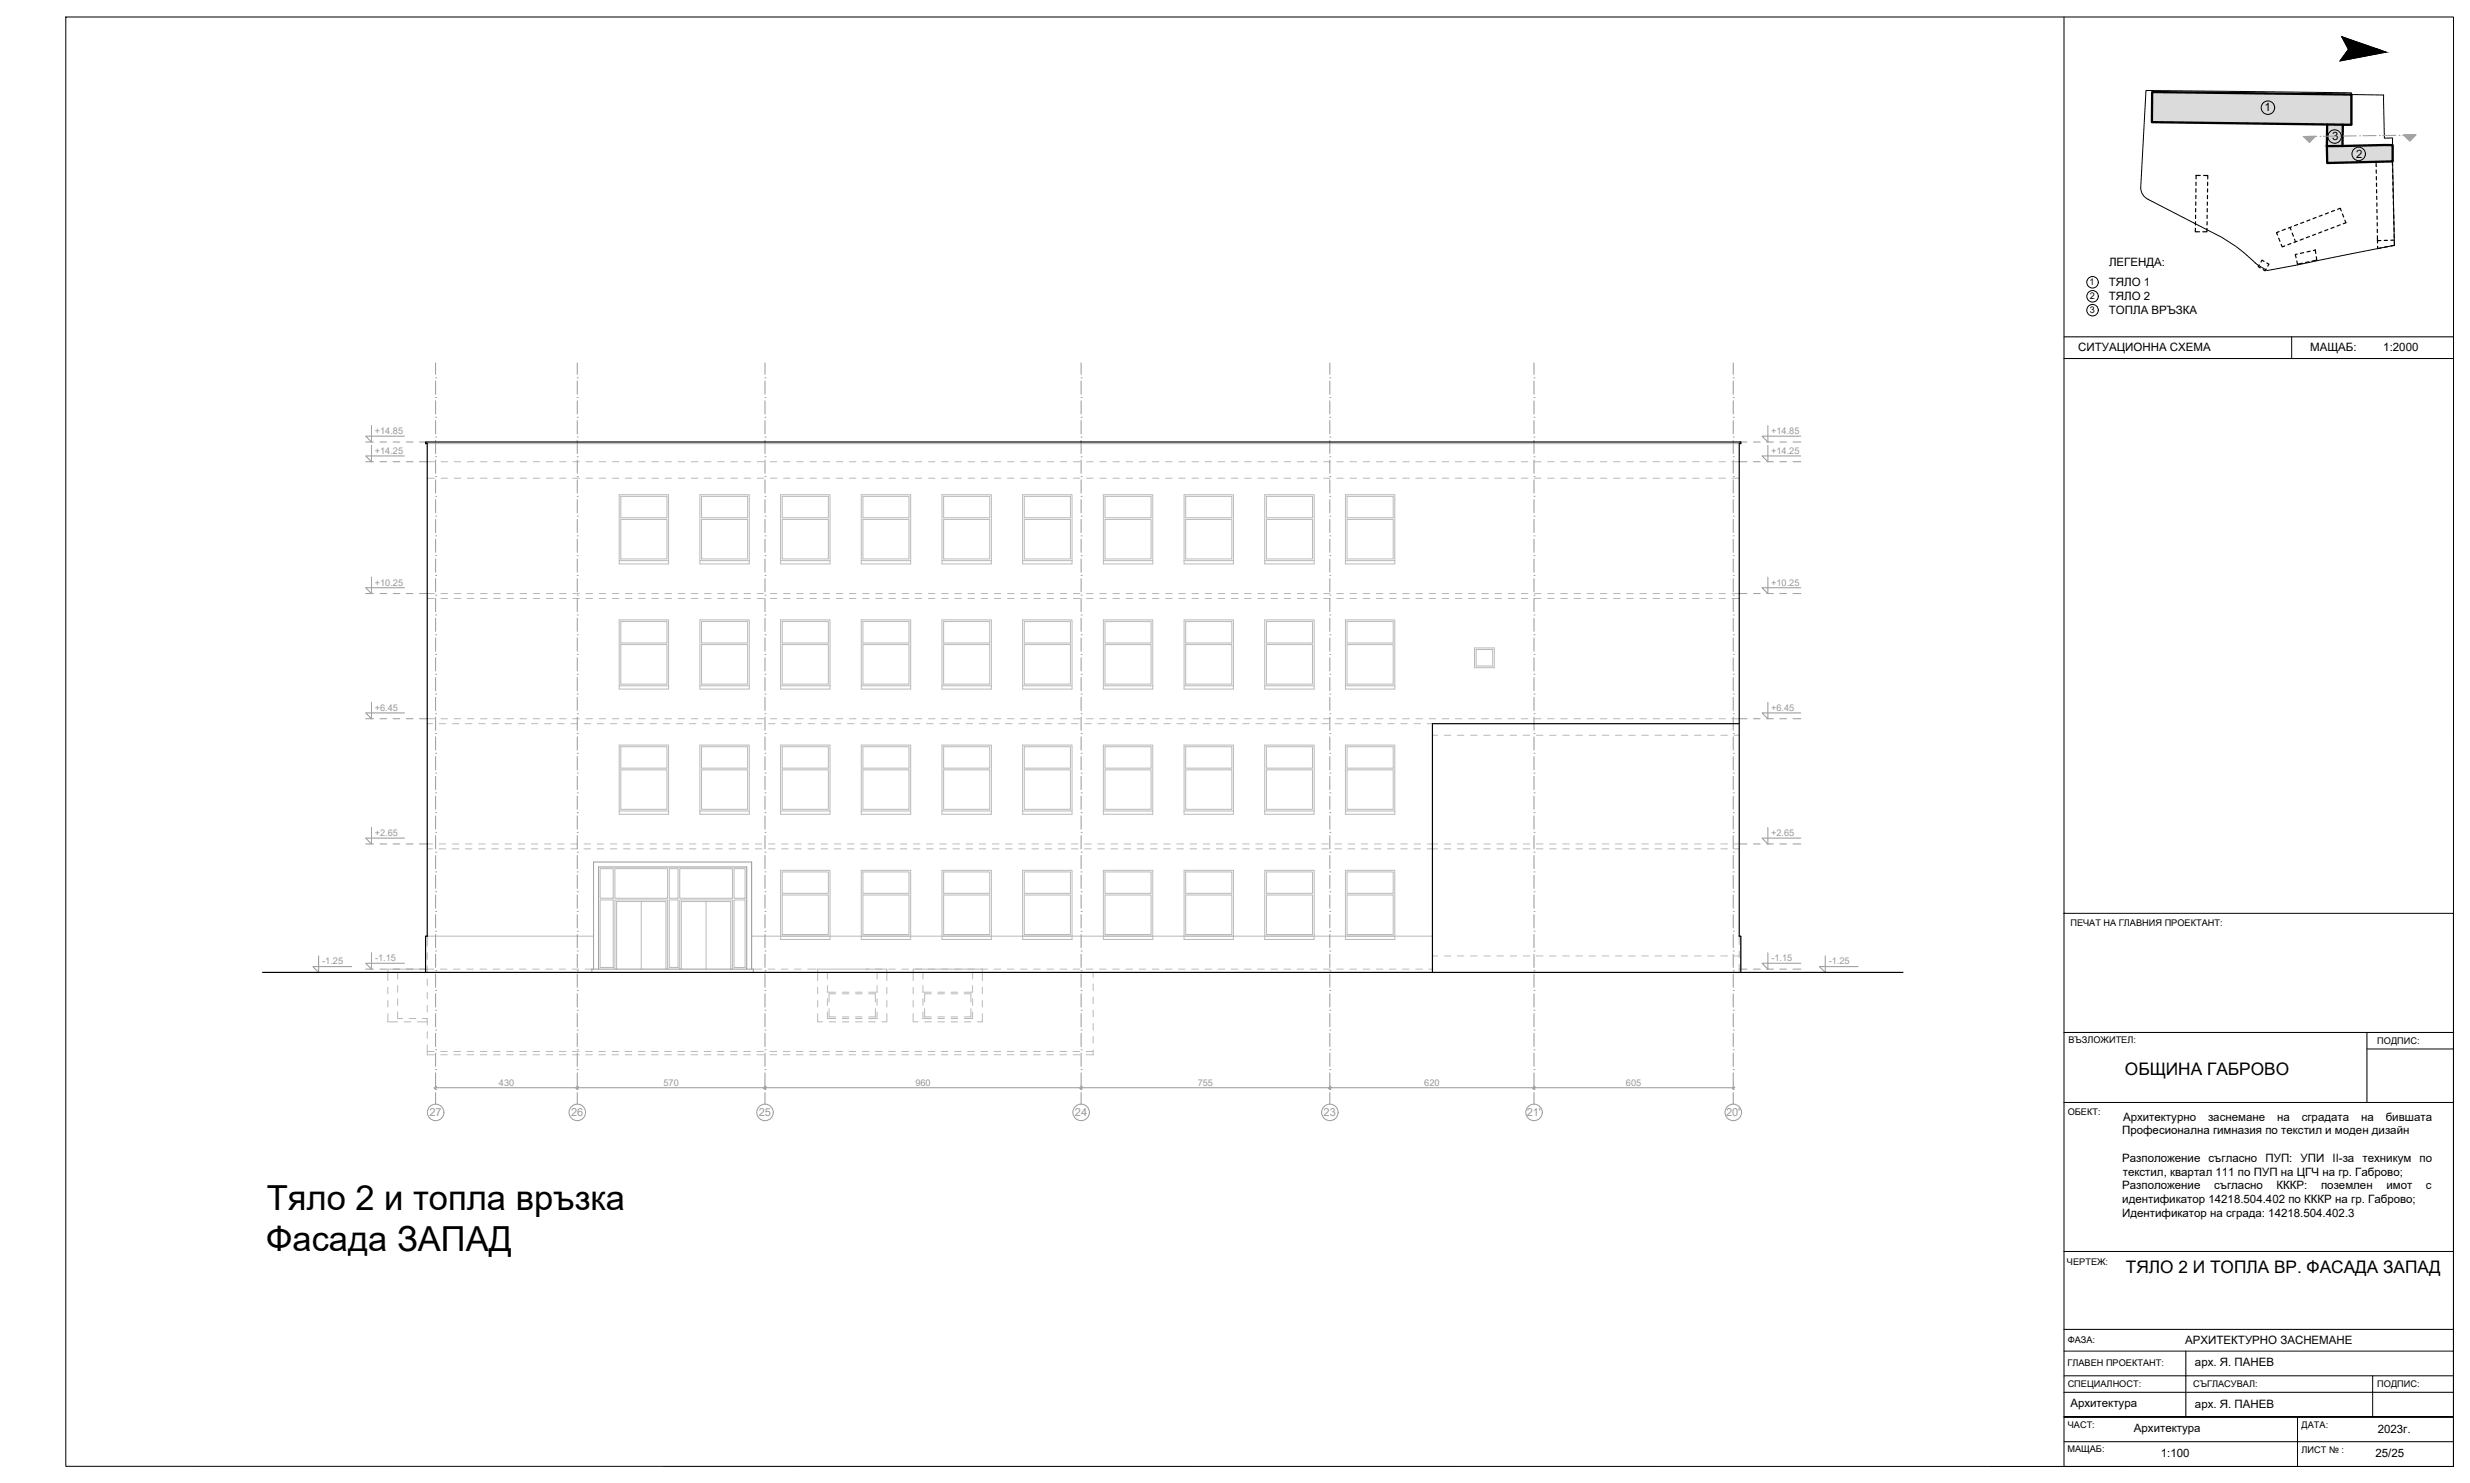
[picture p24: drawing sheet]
<svg xmlns="http://www.w3.org/2000/svg" width="750mm" height="450mm" viewBox="0 0 750 450" stroke-linecap="round" stroke-linejoin="round" font-family="sans-serif">
<defs><g id="words">
<g font-size="10.5">
<text x="81" y="367.2">Тяло 2 и топла връзка</text>
<text x="80.9" y="379.8">Фасада ЗАПАД</text>
</g>
<g font-size="5.2">
<text x="645.2" y="326.2">ОБЩИНА ГАБРОВО</text>
<text x="645.5" y="386.5">ТЯЛО 2 И ТОПЛА ВР. ФАСАДА ЗАПАД</text>
</g>
<g font-size="3.5">
<text x="687.6" y="33.8">1</text>
<text x="708.1" y="42.6">3</text>
<text x="715.5" y="47.9">2</text>
<text x="640.4" y="80.6">ЛЕГЕНДА:</text>
<text x="640.4" y="86.9">ТЯЛО 1</text>
<text x="640.4" y="91.1">ТЯЛО 2</text>
<text x="640.4" y="95.3">ТОПЛА ВРЪЗКА</text>
<text x="631" y="106.6">СИТУАЦИОННА СХЕМА</text>
<text x="701.5" y="106.6">МАЩАБ:</text>
<text x="723.7" y="106.6">1:2000</text>
<text x="644.7" y="340.1">Архитектурно</text>
<text x="670.5" y="340.1">заснемане</text>
<text x="691.4" y="340.1">на</text>
<text x="698.9" y="340.1">сградата</text>
<text x="716.9" y="340.1">на</text>
<text x="724.4" y="340.1">бившата</text>
<text x="644.4" y="344.3">Професионална гимназия по текстил и моден дизайн</text>
<text x="644.4" y="352.6">Разположение</text>
<text x="670.6" y="352.6">съгласно</text>
<text x="687.9" y="352.6">ПУП: УПИ</text>
<text x="708.3" y="352.6">II-за</text>
<text x="717.4" y="352.6">техникум</text>
<text x="734.7" y="352.6">по</text>
<text x="644.6" y="356.9">текстил, квартал 111 по ПУП на ЦГЧ на гр. Габрово;</text>
<text x="644.4" y="361">Разположение</text>
<text x="644.4" y="365.2">идентификатор 14218.504.402 по КККР на гр. Габрово;</text>
<text x="672.3" y="361">съгласно</text>
<text x="691.2" y="361">КККР:</text>
<text x="704.8" y="361">поземлен</text>
<text x="724.6" y="361">имот</text>
<text x="736.6" y="361">с</text>
<text x="644.4" y="369.4">Идентификатор на сграда: 14218.504.402.3</text>
<text x="663.6" y="407.9">АРХИТЕКТУРНО ЗАСНЕМАНЕ</text>
<text x="666.5" y="414.8">арх. Я. ПАНЕВ</text>
<text x="628.7" y="427.1">Архитектура</text>
<text x="666.5" y="427.3">арх. Я. ПАНЕВ</text>
<text x="648" y="434.8">Архитектура</text>
<text x="722" y="434.8">2023г.</text>
<text x="656.2" y="442.3">1:100</text>
<text x="721.3" y="442.3">25/25</text>
</g>
<g font-size="3.4" fill="#989898">
<text x="130.4" y="338.8">27</text>
<text x="173.4" y="338.8">26</text>
<text x="230.4" y="338.8">25</text>
<text x="326.4" y="338.8">24</text>
<text x="401.9" y="338.8">23</text>
<text x="463.6" y="338.8">21'</text>
<text x="524.1" y="338.8">20'</text>
</g>
<g font-size="2.8">
<text x="634.5" y="86.6">1</text>
<text x="634.6" y="95.1">3</text>
<text x="634.6" y="90.8">2</text>
<text x="628.7" y="281.1">ПЕЧАТ НА ГЛАВНИЯ ПРОЕКТАНТ:</text>
<text x="628.1" y="316.7">ВЪЗЛОЖИТЕЛ:</text>
<text x="721.8" y="316.9">ПОДПИС:</text>
<text x="627.8" y="338.4">ОБЕКТ:</text>
<text x="627.6" y="384">ЧЕРТЕЖ:</text>
<text x="627.9" y="407.7">ФАЗА:</text>
<text x="627.8" y="414.7">ГЛАВЕН ПРОЕКТАНТ:</text>
<text x="627.8" y="420.9">СПЕЦИАЛНОСТ:</text>
<text x="665.9" y="420.9">СЪГЛАСУВАЛ:</text>
<text x="721.8" y="421.1">ПОДПИС:</text>
<text x="627.9" y="433.4">ЧАСТ:</text>
<text x="698.9" y="433.4">ДАТА:</text>
<text x="627.8" y="440.8">МАЩАБ:</text>
<text x="698.9" y="440.9">ЛИСТ № :</text>
</g>
<g font-size="2.8" fill="#989898">
<text x="113.8" y="131.7">+14.85</text>
<text x="537.8" y="131.7">+14.85</text>
<text x="113.8" y="137.7">+14.25</text>
<text x="537.8" y="137.7">+14.25</text>
<text x="113.8" y="177.7">+10.25</text>
<text x="537.8" y="177.7">+10.25</text>
<text x="113.8" y="215.7">+6.45</text>
<text x="537.8" y="215.7">+6.45</text>
<text x="113.8" y="253.7">+2.65</text>
<text x="537.8" y="253.7">+2.65</text>
<text x="97.8" y="292.7">-1.25</text>
<text x="113.9" y="291.7">-1.15</text>
<text x="537.9" y="291.7">-1.15</text>
<text x="555.3" y="292.7">-1.25</text>
<text x="151.5" y="329.6">430</text>
<text x="201.5" y="329.6">570</text>
<text x="278" y="329.6">960</text>
<text x="363.7" y="329.6">755</text>
<text x="432.5" y="329.6">620</text>
<text x="493.7" y="329.6">605</text>
</g>
</g></defs>
<g fill="none" stroke="#bababa" stroke-width=".3">
<path d="M129.7 140.2h2.2M129.7 145.2h2.2M133.9 140.2h2M133.9 145.2h2M137.9 140.2h2M137.9 145.2h2M141.9 140.2h2M141.9 145.2h2M145.9 140.2h2M145.9 145.2h2M149.9 140.2h2M149.9 145.2h2"/>
<path d="M153.9 140.2h2M153.9 145.2h2M157.9 140.2h2M157.9 145.2h2M161.9 140.2h2M161.9 145.2h2M165.9 140.2h2M165.9 145.2h2M169.9 140.2h2M169.9 145.2h2M173.9 140.2h2M173.9 145.2h2"/>
<path d="M177.9 140.2h2M177.9 145.2h2M181.9 140.2h2M181.9 145.2h2M185.9 140.2h2M185.9 145.2h2M189.9 140.2h2M189.9 145.2h2M193.9 140.2h2M193.9 145.2h2M197.9 140.2h2M197.9 145.2h2"/>
<path d="M201.9 140.2h2M201.9 145.2h2M205.9 140.2h2M205.9 145.2h2M209.9 140.2h2M209.9 145.2h2M213.9 140.2h2M213.9 145.2h2M217.9 140.2h2M217.9 145.2h2M221.9 140.2h2M221.9 145.2h2"/>
<path d="M225.9 140.2h2M225.9 145.2h2M229.9 140.2h2M229.9 145.2h2M233.9 140.2h2M233.9 145.2h2M237.9 140.2h2M237.9 145.2h2M241.9 140.2h2M241.9 145.2h2M245.9 140.2h2M245.9 145.2h2"/>
<path d="M249.9 140.2h2M249.9 145.2h2M253.9 140.2h2M253.9 145.2h2M257.9 140.2h2M257.9 145.2h2M261.9 140.2h2M261.9 145.2h2M265.9 140.2h2M265.9 145.2h2M269.9 140.2h2M269.9 145.2h2"/>
<path d="M273.9 140.2h2M273.9 145.2h2M277.9 140.2h2M277.9 145.2h2M281.9 140.2h2M281.9 145.2h2M285.9 140.2h2M285.9 145.2h2M289.9 140.2h2M289.9 145.2h2M293.9 140.2h2M293.9 145.2h2"/>
<path d="M297.9 140.2h2M297.9 145.2h2M301.9 140.2h2M301.9 145.2h2M305.9 140.2h2M305.9 145.2h2M309.9 140.2h2M309.9 145.2h2M313.9 140.2h2M313.9 145.2h2M317.9 140.2h2M317.9 145.2h2"/>
<path d="M321.9 140.2h2M321.9 145.2h2M325.9 140.2h2M325.9 145.2h2M329.9 140.2h2M329.9 145.2h2M333.9 140.2h2M333.9 145.2h2M337.9 140.2h2M337.9 145.2h2M341.9 140.2h2M341.9 145.2h2"/>
<path d="M345.9 140.2h2M345.9 145.2h2M349.9 140.2h2M349.9 145.2h2M353.9 140.2h2M353.9 145.2h2M357.9 140.2h2M357.9 145.2h2M361.9 140.2h2M361.9 145.2h2M365.9 140.2h2M365.9 145.2h2"/>
<path d="M369.9 140.2h2M369.9 145.2h2M373.9 140.2h2M373.9 145.2h2M377.9 140.2h2M377.9 145.2h2M381.9 140.2h2M381.9 145.2h2M385.9 140.2h2M385.9 145.2h2M389.9 140.2h2M389.9 145.2h2"/>
<path d="M393.9 140.2h2M393.9 145.2h2M397.9 140.2h2M397.9 145.2h2M401.9 140.2h2M401.9 145.2h2M405.9 140.2h2M405.9 145.2h2M409.9 140.2h2M409.9 145.2h2M413.9 140.2h2M413.9 145.2h2"/>
<path d="M417.9 140.2h2M417.9 145.2h2M421.9 140.2h2M421.9 145.2h2M425.9 140.2h2M425.9 145.2h2M429.9 140.2h2M429.9 145.2h2M433.9 140.2h2M433.9 145.2h2M437.9 140.2h2M437.9 145.2h2"/>
<path d="M441.9 140.2h2M441.9 145.2h2M445.9 140.2h2M445.9 145.2h2M449.9 140.2h2M449.9 145.2h2M453.9 140.2h2M453.9 145.2h2M457.9 140.2h2M457.9 145.2h2M461.9 140.2h2M461.9 145.2h2"/>
<path d="M465.9 140.2h2M465.9 145.2h2M469.9 140.2h2M469.9 145.2h2M473.9 140.2h2M473.9 145.2h2M477.9 140.2h2M477.9 145.2h2M481.9 140.2h2M481.9 145.2h2M485.9 140.2h2M485.9 145.2h2"/>
<path d="M489.9 140.2h2M489.9 145.2h2M493.9 140.2h2M493.9 145.2h2M497.9 140.2h2M497.9 145.2h2M501.9 140.2h2M501.9 145.2h2M505.9 140.2h2M505.9 145.2h2M509.9 140.2h2M509.9 145.2h2"/>
<path d="M513.9 140.2h2M513.9 145.2h2M517.9 140.2h2M517.9 145.2h2M521.9 140.2h2M521.9 145.2h2M525.9 140.2h2.2M525.9 145.2h2.2M129.7 180.2h2.2M129.7 181.7h2.2M133.9 180.2h2M133.9 181.7h2"/>
<path d="M137.9 180.2h2M137.9 181.7h2M141.9 180.2h2M141.9 181.7h2M145.9 180.2h2M145.9 181.7h2M149.9 180.2h2M149.9 181.7h2M153.9 180.2h2M153.9 181.7h2M157.9 180.2h2M157.9 181.7h2"/>
<path d="M161.9 180.2h2M161.9 181.7h2M165.9 180.2h2M165.9 181.7h2M169.9 180.2h2M169.9 181.7h2M173.9 180.2h2M173.9 181.7h2M177.9 180.2h2M177.9 181.7h2M181.9 180.2h2M181.9 181.7h2"/>
<path d="M185.9 180.2h2M185.9 181.7h2M189.9 180.2h2M189.9 181.7h2M193.9 180.2h2M193.9 181.7h2M197.9 180.2h2M197.9 181.7h2M201.9 180.2h2M201.9 181.7h2M205.9 180.2h2M205.9 181.7h2"/>
<path d="M209.9 180.2h2M209.9 181.7h2M213.9 180.2h2M213.9 181.7h2M217.9 180.2h2M217.9 181.7h2M221.9 180.2h2M221.9 181.7h2M225.9 180.2h2M225.9 181.7h2M229.9 180.2h2M229.9 181.7h2"/>
<path d="M233.9 180.2h2M233.9 181.7h2M237.9 180.2h2M237.9 181.7h2M241.9 180.2h2M241.9 181.7h2M245.9 180.2h2M245.9 181.7h2M249.9 180.2h2M249.9 181.7h2M253.9 180.2h2M253.9 181.7h2"/>
<path d="M257.9 180.2h2M257.9 181.7h2M261.9 180.2h2M261.9 181.7h2M265.9 180.2h2M265.9 181.7h2M269.9 180.2h2M269.9 181.7h2M273.9 180.2h2M273.9 181.7h2M277.9 180.2h2M277.9 181.7h2"/>
<path d="M281.9 180.2h2M281.9 181.7h2M285.9 180.2h2M285.9 181.7h2M289.9 180.2h2M289.9 181.7h2M293.9 180.2h2M293.9 181.7h2M297.9 180.2h2M297.9 181.7h2M301.9 180.2h2M301.9 181.7h2"/>
<path d="M305.9 180.2h2M305.9 181.7h2M309.9 180.2h2M309.9 181.7h2M313.9 180.2h2M313.9 181.7h2M317.9 180.2h2M317.9 181.7h2M321.9 180.2h2M321.9 181.7h2M325.9 180.2h2M325.9 181.7h2"/>
<path d="M329.9 180.2h2M329.9 181.7h2M333.9 180.2h2M333.9 181.7h2M337.9 180.2h2M337.9 181.7h2M341.9 180.2h2M341.9 181.7h2M345.9 180.2h2M345.9 181.7h2M349.9 180.2h2M349.9 181.7h2"/>
<path d="M353.9 180.2h2M353.9 181.7h2M357.9 180.2h2M357.9 181.7h2M361.9 180.2h2M361.9 181.7h2M365.9 180.2h2M365.9 181.7h2M369.9 180.2h2M369.9 181.7h2M373.9 180.2h2M373.9 181.7h2"/>
<path d="M377.9 180.2h2M377.9 181.7h2M381.9 180.2h2M381.9 181.7h2M385.9 180.2h2M385.9 181.7h2M389.9 180.2h2M389.9 181.7h2M393.9 180.2h2M393.9 181.7h2M397.9 180.2h2M397.9 181.7h2"/>
<path d="M401.9 180.2h2M401.9 181.7h2M405.9 180.2h2M405.9 181.7h2M409.9 180.2h2M409.9 181.7h2M413.9 180.2h2M413.9 181.7h2M417.9 180.2h2M417.9 181.7h2M421.9 180.2h2M421.9 181.7h2"/>
<path d="M425.9 180.2h2M425.9 181.7h2M429.9 180.2h2M429.9 181.7h2M433.9 180.2h2M433.9 181.7h2M437.9 180.2h2M437.9 181.7h2M441.9 180.2h2M441.9 181.7h2M445.9 180.2h2M445.9 181.7h2"/>
<path d="M449.9 180.2h2M449.9 181.7h2M453.9 180.2h2M453.9 181.7h2M457.9 180.2h2M457.9 181.7h2M461.9 180.2h2M461.9 181.7h2M465.9 180.2h2M465.9 181.7h2M469.9 180.2h2M469.9 181.7h2"/>
<path d="M473.9 180.2h2M473.9 181.7h2M477.9 180.2h2M477.9 181.7h2M481.9 180.2h2M481.9 181.7h2M485.9 180.2h2M485.9 181.7h2M489.9 180.2h2M489.9 181.7h2M493.9 180.2h2M493.9 181.7h2"/>
<path d="M497.9 180.2h2M497.9 181.7h2M501.9 180.2h2M501.9 181.7h2M505.9 180.2h2M505.9 181.7h2M509.9 180.2h2M509.9 181.7h2M513.9 180.2h2M513.9 181.7h2M517.9 180.2h2M517.9 181.7h2"/>
<path d="M521.9 180.2h2M521.9 181.7h2M525.9 180.2h2.2M525.9 181.7h2.2M129.7 218.2h2.2M129.7 219.7h1.6M133.3 219.7h2M133.9 218.2h2M137.3 219.7h2M137.9 218.2h2M141.3 219.7h2M141.9 218.2h2"/>
<path d="M145.3 219.7h2M145.9 218.2h2M149.3 219.7h2M149.9 218.2h2M153.3 219.7h2M153.9 218.2h2M157.3 219.7h2M157.9 218.2h2M161.3 219.7h2M161.9 218.2h2M165.3 219.7h2M165.9 218.2h2"/>
<path d="M169.3 219.7h2M169.9 218.2h2M173.3 219.7h2M173.9 218.2h2M177.3 219.7h2M177.9 218.2h2M181.3 219.7h2M181.9 218.2h2M185.3 219.7h2M185.9 218.2h2M189.3 219.7h2M189.9 218.2h2"/>
<path d="M193.3 219.7h2M193.9 218.2h2M197.3 219.7h2M197.9 218.2h2M201.3 219.7h2M201.9 218.2h2M205.3 219.7h2M205.9 218.2h2M209.3 219.7h2M209.9 218.2h2M213.3 219.7h2M213.9 218.2h2"/>
<path d="M217.3 219.7h2M217.9 218.2h2M221.3 219.7h2M221.9 218.2h2M225.3 219.7h2M225.9 218.2h2M229.3 219.7h2M229.9 218.2h2M233.3 219.7h2M233.9 218.2h2M237.3 219.7h2M237.9 218.2h2"/>
<path d="M241.3 219.7h2M241.9 218.2h2M245.3 219.7h2M245.9 218.2h2M249.3 219.7h2M249.9 218.2h2M253.3 219.7h2M253.9 218.2h2M257.3 219.7h2M257.9 218.2h2M261.3 219.7h2M261.9 218.2h2"/>
<path d="M265.3 219.7h2M265.9 218.2h2M269.3 219.7h2M269.9 218.2h2M273.3 219.7h2M273.9 218.2h2M277.3 219.7h2M277.9 218.2h2M281.3 219.7h2M281.9 218.2h2M285.3 219.7h2M285.9 218.2h2"/>
<path d="M289.3 219.7h2M289.9 218.2h2M293.3 219.7h2M293.9 218.2h2M297.3 219.7h2M297.9 218.2h2M301.3 219.7h2M301.9 218.2h2M305.3 219.7h2M305.9 218.2h2M309.3 219.7h2M309.9 218.2h2"/>
<path d="M313.3 219.7h2M313.9 218.2h2M317.3 219.7h2M317.9 218.2h2M321.3 219.7h2M321.9 218.2h2M325.3 219.7h2M325.9 218.2h2M329.3 219.7h2M329.9 218.2h2M333.3 219.7h2M333.9 218.2h2"/>
<path d="M337.3 219.7h2M337.9 218.2h2M341.3 219.7h2M341.9 218.2h2M345.3 219.7h2M345.9 218.2h2M349.3 219.7h2M349.9 218.2h2M353.3 219.7h2M353.9 218.2h2M357.3 219.7h2M357.9 218.2h2"/>
<path d="M361.3 219.7h2M361.9 218.2h2M365.3 219.7h2M365.9 218.2h2M369.3 219.7h2M369.9 218.2h2M373.3 219.7h2M373.9 218.2h2M377.3 219.7h2M377.9 218.2h2M381.3 219.7h2M381.9 218.2h2"/>
<path d="M385.3 219.7h2M385.9 218.2h2M389.3 219.7h2.1M389.9 218.2h2M393.3 219.7h2.1M393.9 218.2h2M397.3 219.7h2.1M397.9 218.2h2M401.3 219.7h2.1M401.9 218.2h2M405.3 219.7h2.1M405.9 218.2h2"/>
<path d="M409.3 219.7h2.1M409.9 218.2h2M413.3 219.7h2.1M413.9 218.2h2M417.3 219.7h2.1M417.9 218.2h2M421.3 219.7h2.1M421.9 218.2h2M425.3 219.7h2M425.9 218.2h2M429.3 219.7h2M429.9 218.2h2"/>
<path d="M433.3 219.7h1.7M433.9 218.2h2M437.9 218.2h2M441.9 218.2h2M445.9 218.2h2M449.9 218.2h2M453.9 218.2h2M457.9 218.2h2M461.9 218.2h2M465.9 218.2h2M469.9 218.2h2M473.9 218.2h2"/>
<path d="M477.9 218.2h2M481.9 218.2h2M485.9 218.2h2M489.9 218.2h2M493.9 218.2h2M497.9 218.2h2M501.9 218.2h2M505.9 218.2h2M509.9 218.2h2M513.9 218.2h2M517.9 218.2h2M521.9 218.2h2"/>
<path d="M525.9 218.2h2.2M435 223.2h1.5M438.5 223.2h2M442.5 223.2h2M446.5 223.2h2M450.5 223.2h2M454.5 223.2h2M458.5 223.2h2M462.5 223.2h2M466.5 223.2h2M470.5 223.2h2M474.5 223.2h2"/>
<path d="M478.5 223.2h2M482.5 223.2h2M486.5 223.2h2M490.5 223.2h2M494.5 223.2h2M498.5 223.2h2M502.5 223.2h2M506.5 223.2h2M510.5 223.2h2M514.5 223.2h2M518.5 223.2h2M522.5 223.2h2"/>
<path d="M526.5 223.2h1.6M129.7 256.2h1.6M129.7 257.7h1.6M133.3 256.2h2M133.3 257.7h2M137.3 256.2h2M137.3 257.7h2M141.3 256.2h2M141.3 257.7h2M145.3 256.2h2M145.3 257.7h2M149.3 256.2h2"/>
<path d="M149.3 257.7h2M153.3 256.2h2M153.3 257.7h2M157.3 256.2h2M157.3 257.7h2M161.3 256.2h2M161.3 257.7h2M165.3 256.2h2M165.3 257.7h2M169.3 256.2h2M169.3 257.7h2M173.3 256.2h2"/>
<path d="M173.3 257.7h2M177.3 256.2h2M177.3 257.7h2M181.3 256.2h2M181.3 257.7h2M185.3 256.2h2M185.3 257.7h2M189.3 256.2h2M189.3 257.7h2M193.3 256.2h2M193.3 257.7h2M197.3 256.2h2"/>
<path d="M197.3 257.7h2M201.3 256.2h2M201.3 257.7h2M205.3 256.2h2M205.3 257.7h2M209.3 256.2h2M209.3 257.7h2M213.3 256.2h2M213.3 257.7h2M217.3 256.2h2M217.3 257.7h2M221.3 256.2h2"/>
<path d="M221.3 257.7h2M225.3 256.2h2M225.3 257.7h2M229.3 256.2h2M229.3 257.7h2M233.3 256.2h2M233.3 257.7h2M237.3 256.2h2M237.3 257.7h2M241.3 256.2h2M241.3 257.7h2M245.3 256.2h2"/>
<path d="M245.3 257.7h2M249.3 256.2h2M249.3 257.7h2M253.3 256.2h2M253.3 257.7h2M257.3 256.2h2M257.3 257.7h2M261.3 256.2h2M261.3 257.7h2M265.3 256.2h2M265.3 257.7h2M269.3 256.2h2"/>
<path d="M269.3 257.7h2M273.3 256.2h2M273.3 257.7h2M277.3 256.2h2M277.3 257.7h2M281.3 256.2h2M281.3 257.7h2M285.3 256.2h2M285.3 257.7h2M289.3 256.2h2M289.3 257.7h2M293.3 256.2h2"/>
<path d="M293.3 257.7h2M297.3 256.2h2M297.3 257.7h2M301.3 256.2h2M301.3 257.7h2M305.3 256.2h2M305.3 257.7h2M309.3 256.2h2M309.3 257.7h2M313.3 256.2h2M313.3 257.7h2M317.3 256.2h2"/>
<path d="M317.3 257.7h2M321.3 256.2h2M321.3 257.7h2M325.3 256.2h2M325.3 257.7h2M329.3 256.2h2M329.3 257.7h2M333.3 256.2h2M333.3 257.7h2M337.3 256.2h2M337.3 257.7h2M341.3 256.2h2"/>
<path d="M341.3 257.7h2M345.3 256.2h2M345.3 257.7h2M349.3 256.2h2M349.3 257.7h2M353.3 256.2h2M353.3 257.7h2M357.3 256.2h2M357.3 257.7h2M361.3 256.2h2M361.3 257.7h2M365.3 256.2h2"/>
<path d="M365.3 257.7h2M369.3 256.2h2M369.3 257.7h2M373.3 256.2h2M373.3 257.7h2M377.3 256.2h2M377.3 257.7h2M381.3 256.2h2M381.3 257.7h2M385.3 256.2h2M385.3 257.7h2M389.3 256.2h2.1"/>
<path d="M389.3 257.7h2.1M393.3 256.2h2.1M393.3 257.7h2.1M397.3 256.2h2.1M397.3 257.7h2.1M401.3 256.2h2.1M401.3 257.7h2.1M405.3 256.2h2.1M405.3 257.7h2.1M409.3 256.2h2.1M409.3 257.7h2.1M413.3 256.2h2.1"/>
<path d="M413.3 257.7h2.1M417.3 256.2h2.1M417.3 257.7h2.1M421.3 256.2h2.1M421.3 257.7h2.1M425.3 256.2h2M425.3 257.7h2M429.3 256.2h2M429.3 257.7h2M433.3 256.2h3.2M433.3 257.7h3.2M438.5 256.2h2"/>
<path d="M438.5 257.7h2M442.5 256.2h2M442.5 257.7h2M446.5 256.2h2M446.5 257.7h2M450.5 256.2h2M450.5 257.7h2M454.5 256.2h2M454.5 257.7h2M458.5 256.2h2M458.5 257.7h2M462.5 256.2h2"/>
<path d="M462.5 257.7h2M466.5 256.2h2M466.5 257.7h2M470.5 256.2h2M470.5 257.7h2M474.5 256.2h2M474.5 257.7h2M478.5 256.2h2M478.5 257.7h2M482.5 256.2h2M482.5 257.7h2M486.5 256.2h2"/>
<path d="M486.5 257.7h2M490.5 256.2h2M490.5 257.7h2M494.5 256.2h2M494.5 257.7h2M498.5 256.2h2M498.5 257.7h2M502.5 256.2h2M502.5 257.7h2M506.5 256.2h2M506.5 257.7h2M510.5 256.2h2"/>
<path d="M510.5 257.7h2M514.5 256.2h2M514.5 257.7h2M518.5 256.2h2M518.5 257.7h2M522.5 256.2h2M522.5 257.7h2M526.5 256.2h1.6M526.5 257.7h1.6M117.8 295.2v2.5M117.8 299.7v2M120.7 295.2v2"/>
<path d="M120.7 299.2v2M129.7 294.2h2M129.7 284.2v3M129.7 289.2v2M129.7 293.2v2M129.7 297.2v2M133.7 294.2h2M137.7 294.2h2M141.7 294.2h2M145.7 294.2h2M149.7 294.2h2M153.7 294.2h2"/>
<path d="M157.7 294.2h2M161.7 294.2h2M165.7 294.2h2M169.7 294.2h2M173.7 294.2h2M177.7 294.2h2M228.7 294.2h2.6M233.3 294.2h2M237.3 294.2h2M241.3 294.2h2M245.3 294.2h2.5M248.3 295.2v2.5"/>
<path d="M248.3 299.7v2M251.2 299.2v2h2.6M251.2 295.2v2M262.8 294.2h1.1M265.9 294.2h2M266.3 299.2v2h-2.5M266.3 295.2v2M269.3 295.2v2.5M269.3 299.7v2M269.9 294.2h2M273.9 294.2h2M277.3 295.2v2.5"/>
<path d="M277.3 299.7v2M277.9 294.2h2M280.2 299.2v2h2.6M280.2 295.2v2M281.9 294.2h2M285.9 294.2h2M289.9 294.2h2M293.9 294.2h2M295.3 299.2v2h-2.5M295.3 295.2v2M297.9 294.2h2M298.3 295.2v2.5"/>
<path d="M298.3 299.7v2M301.9 294.2h2M305.9 294.2h2M309.9 294.2h2M313.9 294.2h2M317.9 294.2h2M321.9 294.2h2M325.9 294.2h2M329.9 294.2h2M331.9 295.2v1.5M331.9 298.7v2M333.9 294.2h2"/>
<path d="M337.9 294.2h2M341.9 294.2h2M345.9 294.2h2M349.9 294.2h2M353.9 294.2h2M357.9 294.2h2M361.9 294.2h2M365.9 294.2h2M369.9 294.2h2M373.9 294.2h2M377.9 294.2h2M381.9 294.2h2"/>
<path d="M385.9 294.2h2M389.9 294.2h2M393.9 294.2h2M397.9 294.2h2M401.9 294.2h2M405.9 294.2h2M409.9 294.2h2M413.9 294.2h2M417.9 294.2h2M421.9 294.2h2M425.9 294.2h2M429.9 294.2h2"/>
<path d="M433.9 294.2h1.1M435 290.2h1.5M438.5 290.2h2M442.5 290.2h2M446.5 290.2h2M450.5 290.2h2M454.5 290.2h2M458.5 290.2h2M462.5 290.2h2M466.5 290.2h2M470.5 290.2h2M474.5 290.2h2"/>
<path d="M478.5 290.2h2M482.5 290.2h2M486.5 290.2h2M490.5 290.2h2M494.5 290.2h2M498.5 290.2h2M502.5 290.2h2M506.5 290.2h2M510.5 290.2h2M514.5 290.2h2M518.5 290.2h2M522.5 290.2h2"/>
<path d="M526.5 290.2h1.6M528.1 284.2v2.5M528.1 288.7v2M528.1 292.7v2.5M117.8 307.7v2.5h3M117.8 303.7v2M120.7 307.2v2h1.5M120.7 303.2v2M122.7 310.2h2.1M124.2 309.2h2M126.7 310.2h3M128.2 309.2h1.5v2"/>
<path d="M129.7 319.2h2.1M129.7 317.2v3h2.1M129.7 301.2v2M129.7 305.2v2M129.7 313.2v2M133.8 319.2h2M137.8 319.2h2M141.8 319.2h2M145.8 319.2h2M149.8 319.2h2M153.8 319.2h2M157.8 319.2h2"/>
<path d="M161.8 319.2h2M165.8 319.2h2M169.8 319.2h2M173.8 319.2h2M177.8 319.2h2M181.8 319.2h2M185.8 319.2h2M189.8 319.2h2M193.8 319.2h2M197.8 319.2h2M201.8 319.2h2M205.8 319.2h2"/>
<path d="M209.8 319.2h2M213.8 319.2h2M217.8 319.2h2M221.8 319.2h2M225.8 319.2h2M229.8 319.2h2M233.8 319.2h2M237.8 319.2h2M241.8 319.2h2M245.8 319.2h2M248.3 307.7v2.5h1.5M248.3 303.7v2"/>
<path d="M249.8 319.2h2M251.2 307.2v2h2.6M251.2 303.2v2M251.7 306.2v2.5h2.1M251.8 310.2h2M253.8 301.7h-2.1v2.5M253.8 319.2h2M255.8 309.2h2M255.8 310.2h2M255.8 308.7h2M255.8 301.2h2M255.8 301.7h2"/>
<path d="M257.8 319.2h2M259.8 309.2h2M259.8 310.2h2M259.8 308.7h2M259.8 301.2h2M259.8 301.7h2M261.8 319.2h2M263.8 310.2h2M263.8 301.7h2v2.5M265.8 306.2v2.5h-2M265.8 319.2h2M266.3 307.2v2h-2.5"/>
<path d="M266.3 303.2v2M269.3 307.7v2.5h-1.5M269.3 303.7v2M269.8 319.2h2M273.8 319.2h2M277.3 307.7v2.5h1.5M277.3 303.7v2M277.8 319.2h2M280.2 307.2v2h2.6M280.2 303.2v2M280.8 306.2v2.5h2M280.8 310.2h2"/>
<path d="M281.8 319.2h2M282.8 301.7h-2v2.5M284.8 309.2h2M284.8 310.2h2M284.8 308.7h2M284.8 301.2h2M284.8 301.7h2M285.8 319.2h2M288.8 309.2h2M288.8 310.2h2M288.8 308.7h2M288.8 301.2h2"/>
<path d="M288.8 301.7h2M289.8 319.2h2M292.8 310.2h2M292.8 301.7h2v2.5M293.8 319.2h2M294.8 306.2v2.5h-2M295.3 307.2v2h-2.5M295.3 303.2v2M297.8 319.2h2M298.3 307.7v2.5h-1.5M298.3 303.7v2M301.8 319.2h2"/>
<path d="M305.8 319.2h2M309.8 319.2h2M313.8 319.2h2M317.8 319.2h2M321.8 319.2h2M325.8 319.2h2.1M329.8 319.2h2.1M331.9 318.7v1.5h-2.1M331.9 302.7v2M331.9 306.7v2M331.9 310.7v2M331.9 314.7v2"/>
<path d="M133.8 320.2h2M137.8 320.2h2M141.8 320.2h2M145.8 320.2h2M149.8 320.2h2M153.8 320.2h2M157.8 320.2h2M161.8 320.2h2M165.8 320.2h2M169.8 320.2h2M173.8 320.2h2M177.8 320.2h2"/>
<path d="M181.8 320.2h2M185.8 320.2h2M189.8 320.2h2M193.8 320.2h2M197.8 320.2h2M201.8 320.2h2M205.8 320.2h2M209.8 320.2h2M213.8 320.2h2M217.8 320.2h2M221.8 320.2h2M225.8 320.2h2"/>
<path d="M229.8 320.2h2M233.8 320.2h2M237.8 320.2h2M241.8 320.2h2M245.8 320.2h2M249.8 320.2h2M253.8 320.2h2M257.8 320.2h2M261.8 320.2h2M265.8 320.2h2M269.8 320.2h2M273.8 320.2h2"/>
<path d="M277.8 320.2h2M281.8 320.2h2M285.8 320.2h2M289.8 320.2h2M293.8 320.2h2M297.8 320.2h2M301.8 320.2h2M305.8 320.2h2M309.8 320.2h2M313.8 320.2h2M317.8 320.2h2M321.8 320.2h2"/>
<path d="M325.8 320.2h2.1"/>
</g>
<g fill="none" stroke="#bababa" stroke-width=".3">
<path d="M129.7 134.7h398.4M188 150.2h15v21h-15zM188.5 150.7h14v6.5h-14zM188.5 157.7h14v12h-14zM212.5 150.2h15v21h-15zM213 150.7h14v6.5h-14zM213 157.7h14v12h-14zM237 150.2h15v21h-15zM237.5 150.7h14v6.5h-14zM237.5 157.7h14v12h-14zM261.5 150.2h15v21h-15zM262 150.7h14v6.5h-14z"/>
<path d="M262 157.7h14v12h-14zM286 150.2h15v21h-15zM286.5 150.7h14v6.5h-14zM286.5 157.7h14v12h-14zM310.5 150.2h15v21h-15zM311 150.7h14v6.5h-14zM311 157.7h14v12h-14zM335 150.2h15v21h-15zM335.5 150.7h14v6.5h-14zM335.5 157.7h14v12h-14zM359.5 150.2h15v21h-15zM360 150.7h14v6.5h-14z"/>
<path d="M360 157.7h14v12h-14zM384 150.2h15v21h-15zM384.5 150.7h14v6.5h-14zM384.5 157.7h14v12h-14zM408.5 150.2h15v21h-15zM409 150.7h14v6.5h-14zM409 157.7h14v12h-14zM188 170.2h15M212.5 170.2h15M237 170.2h15M261.5 170.2h15M286 170.2h15"/>
<path d="M310.5 170.2h15M335 170.2h15M359.5 170.2h15M384 170.2h15M408.5 170.2h15M188 188.2h15v21h-15zM188.5 188.7h14v6.5h-14zM188.5 195.7h14v12h-14zM212.5 188.2h15v21h-15zM213 188.7h14v6.5h-14zM213 195.7h14v12h-14zM237 188.2h15v21h-15z"/>
<path d="M237.5 188.7h14v6.5h-14zM237.5 195.7h14v12h-14zM261.5 188.2h15v21h-15zM262 188.7h14v6.5h-14zM262 195.7h14v12h-14zM286 188.2h15v21h-15zM286.5 188.7h14v6.5h-14zM286.5 195.7h14v12h-14zM310.5 188.2h15v21h-15zM311 188.7h14v6.5h-14zM311 195.7h14v12h-14zM335 188.2h15v21h-15z"/>
<path d="M335.5 188.7h14v6.5h-14zM335.5 195.7h14v12h-14zM359.5 188.2h15v21h-15zM360 188.7h14v6.5h-14zM360 195.7h14v12h-14zM384 188.2h15v21h-15zM384.5 188.7h14v6.5h-14zM384.5 195.7h14v12h-14zM408.5 188.2h15v21h-15zM409 188.7h14v6.5h-14zM409 195.7h14v12h-14zM447.7 196.7h6v6h-6z"/>
<path d="M448.2 197.2h5v5h-5zM188 208.2h15M212.5 208.2h15M237 208.2h15M261.5 208.2h15M286 208.2h15M310.5 208.2h15M335 208.2h15M359.5 208.2h15M384 208.2h15M408.5 208.2h15M188 226.2h15v21h-15z"/>
<path d="M188.5 226.7h14v6.5h-14zM188.5 233.7h14v12h-14zM212.5 226.2h15v21h-15zM213 226.7h14v6.5h-14zM213 233.7h14v12h-14zM237 226.2h15v21h-15zM237.5 226.7h14v6.5h-14zM237.5 233.7h14v12h-14zM261.5 226.2h15v21h-15zM262 226.7h14v6.5h-14zM262 233.7h14v12h-14zM286 226.2h15v21h-15z"/>
<path d="M286.5 226.7h14v6.5h-14zM286.5 233.7h14v12h-14zM310.5 226.2h15v21h-15zM311 226.7h14v6.5h-14zM311 233.7h14v12h-14zM335 226.2h15v21h-15zM335.5 226.7h14v6.5h-14zM335.5 233.7h14v12h-14zM359.5 226.2h15v21h-15zM360 226.7h14v6.5h-14zM360 233.7h14v12h-14zM384 226.2h15v21h-15z"/>
<path d="M384.5 226.7h14v6.5h-14zM384.5 233.7h14v12h-14zM408.5 226.2h15v21h-15zM409 226.7h14v6.5h-14zM409 233.7h14v12h-14zM188 246.2h15M212.5 246.2h15M237 246.2h15M261.5 246.2h15M286 246.2h15M310.5 246.2h15M335 246.2h15"/>
<path d="M359.5 246.2h15M384 246.2h15M408.5 246.2h15M182.2 273.2h4v20.5h-4zM182.2 263.7h4v9h-4zM186.7 263.7h16v9h-16zM194.7 273.7v20.5M203.2 273.2h2.7v20.5h-2.7zM203.2 263.7h2.7v9h-2.7zM206.4 263.7h16v9h-16zM214.4 273.7v20.5M222.9 273.2h3.3v20.5h-3.3z"/>
<path d="M222.9 263.7h3.3v9h-3.3zM237 264.2h15v21h-15zM237.5 264.7h14v6.5h-14zM237.5 271.7h14v12h-14zM261.5 264.2h15v21h-15zM262 264.7h14v6.5h-14zM262 271.7h14v12h-14zM286 264.2h15v21h-15zM286.5 264.7h14v6.5h-14zM286.5 271.7h14v12h-14zM310.5 264.2h15v21h-15zM311 264.7h14v6.5h-14z"/>
<path d="M311 271.7h14v12h-14zM335 264.2h15v21h-15zM335.5 264.7h14v6.5h-14zM335.5 271.7h14v12h-14zM359.5 264.2h15v21h-15zM360 264.7h14v6.5h-14zM360 271.7h14v12h-14zM384 264.2h15v21h-15zM384.5 264.7h14v6.5h-14zM384.5 271.7h14v12h-14zM408.5 264.2h15v21h-15zM409 264.7h14v6.5h-14z"/>
<path d="M409 271.7h14v12h-14zM129.2 294.2h-11.4v1M129.7 284.2h50.5M186.7 294.2v-21h16v21M187.2 294.2v-20.5h15v20.5M206.4 294.2v-21h16v21M206.9 294.2v-20.5h15v20.5M228.2 284.2h206.8M248.3 295.2v-1h21v1M277.3 295.2v-1h21v1"/>
</g>
<g fill="none" stroke="#989898" stroke-width=".3">
<path d="M111 134.2h2.4M112.8 135.2v5l-1.8-1.8h11.8M112.8 129.2v5l-1.8-1.8h11.8M115.4 134.2h2M119.4 134.2h2M123.4 134.2h2M127.4 134.2h2.3M528.1 134.2h2.4M532.4 134.2h2.1M536.4 134.2h2.1M536.8 135.2v5l-1.8-1.8h11.8M536.8 129.2v5l-1.8-1.8h11.8"/>
<path d="M540.4 134.2h2.1M544.4 134.2h2.4M111 140.2h2.4M115.4 140.2h2M119.4 140.2h2M123.4 140.2h2M127.4 140.2h2.3M528.1 140.2h2.4M532.4 140.2h2.1M536.4 140.2h2.1M540.4 140.2h2.1M544.4 140.2h2.4"/>
<path d="M112.8 175.2v5l-1.8-1.8h11.8M536.8 175.2v5l-1.8-1.8h11.8M111 180.2h2.4M115.4 180.2h2M119.4 180.2h2M123.4 180.2h2M127.4 180.2h2.3M528.1 180.2h2.4M532.4 180.2h2.1M536.4 180.2h2.1M540.4 180.2h2.1M544.4 180.2h2.4"/>
<path d="M111 218.2h2.4M112.8 213.2v5l-1.8-1.8h11.8M115.4 218.2h2M119.4 218.2h2M123.4 218.2h2M127.4 218.2h2.3M528.1 218.2h2.4M532.4 218.2h2.1M536.4 218.2h2.1M536.8 213.2v5l-1.8-1.8h11.8M540.4 218.2h2.1M544.4 218.2h2.4"/>
<path d="M111 256.2h2.4M112.8 251.2v5l-1.8-1.8h11.8M115.4 256.2h2M119.4 256.2h2M123.4 256.2h2M127.4 256.2h2.3M528.1 256.2h2.4M532.4 256.2h2.1M536.4 256.2h2.1M536.8 251.2v5l-1.8-1.8h11.8M540.4 256.2h2.1M544.4 256.2h2.4"/>
<path d="M96.8 290.2v5l-1.8-1.8h11.8M111 294.2h2.4M112.8 289.2v5l-1.8-1.8h11.8M115.4 294.2h2M119.4 294.2h2M123.4 294.2h2M127.4 294.2h2.3M528.1 294.2h2.4M532.4 294.2h2.1M536.4 294.2h2.1M536.8 289.2v5l-1.8-1.8h11.8M540.4 294.2h2.1"/>
<path d="M544.4 294.2h2.4M554.2 290.2v5l-1.8-1.8h11.8"/>
</g>
<path d="M179.7 295.2v-1h49v1M180.2 294.2v-32.5h48v32.5M181.7 294.2v-31h45v31" fill="none" stroke="#989898" stroke-width=".3"/>
<g fill="none" stroke="#989898" stroke-width=".3">
<path d="M699.5 41.4h3.5l-1.7 1.8zM730 41.1l3.5-.1-1.7 1.8zM132.3 114.7h.1M132.3 110.2v3.5M132.3 115.7v4M175.3 114.7h.1M175.3 110.2v3.5M175.3 115.7v4M232.3 114.7h.1M232.3 110.2v3.5M232.3 115.7v4M328.3 114.7h.1"/>
<path d="M328.3 110.2v3.5M328.3 115.7v4M403.8 114.7h.1M403.8 110.2v3.5M403.8 115.7v4M465.8 114.7h.1M465.8 110.2v3.5M465.8 115.7v4M526.3 114.7h.1M526.3 110.2v3.5M526.3 115.7v4M132.3 120.7h.1"/>
<path d="M132.3 126.7h.1M132.3 132.7h.1M132.3 138.7h.1M132.3 121.7v4M132.3 127.7v4M132.3 133.7v4M132.3 139.7v4M175.3 120.7h.1M175.3 126.7h.1M175.3 132.7h.1M175.3 138.7h.1M175.3 121.7v4"/>
<path d="M175.3 127.7v4M175.3 133.7v4M175.3 139.7v4M232.3 120.7h.1M232.3 126.7h.1M232.3 132.7h.1M232.3 138.7h.1M232.3 121.7v4M232.3 127.7v4M232.3 133.7v4M232.3 139.7v4M328.3 120.7h.1"/>
<path d="M328.3 126.7h.1M328.3 132.7h.1M328.3 138.7h.1M328.3 121.7v4M328.3 127.7v4M328.3 133.7v4M328.3 139.7v4M403.8 120.7h.1M403.8 126.7h.1M403.8 132.7h.1M403.8 138.7h.1M403.8 121.7v4"/>
<path d="M403.8 127.7v4M403.8 133.7v4M403.8 139.7v4M465.8 120.7h.1M465.8 126.7h.1M465.8 132.7h.1M465.8 138.7h.1M465.8 121.7v4M465.8 127.7v4M465.8 133.7v4M465.8 139.7v4M526.3 120.7h.1"/>
<path d="M526.3 126.7h.1M526.3 132.7h.1M526.3 138.7h.1M526.3 121.7v4M526.3 127.7v4M526.3 133.7v4M526.3 139.7v4M132.3 144.7h.1M132.3 150.7h.1M132.3 156.7h.1M132.3 145.7v4M132.3 151.7v4"/>
<path d="M132.3 157.7v4M175.3 144.7h.1M175.3 150.7h.1M175.3 156.7h.1M175.3 145.7v4M175.3 151.7v4M175.3 157.7v4M232.3 144.7h.1M232.3 150.7h.1M232.3 156.7h.1M232.3 145.7v4M232.3 151.7v4"/>
<path d="M232.3 157.7v4M328.3 144.7h.1M328.3 150.7h.1M328.3 156.7h.1M328.3 145.7v4M328.3 151.7v4M328.3 157.7v4M403.8 144.7h.1M403.8 150.7h.1M403.8 156.7h.1M403.8 145.7v4M403.8 151.7v4"/>
<path d="M403.8 157.7v4M465.8 144.7h.1M465.8 150.7h.1M465.8 156.7h.1M465.8 145.7v4M465.8 151.7v4M465.8 157.7v4M526.3 144.7h.1M526.3 150.7h.1M526.3 156.7h.1M526.3 145.7v4M526.3 151.7v4"/>
<path d="M526.3 157.7v4M132.3 162.7h.1M132.3 168.7h.1M132.3 174.7h.1M132.3 163.7v4M132.3 169.7v4M132.3 175.7v4M175.3 162.7h.1M175.3 168.7h.1M175.3 174.7h.1M175.3 163.7v4M175.3 169.7v4"/>
<path d="M175.3 175.7v4M232.3 162.7h.1M232.3 168.7h.1M232.3 174.7h.1M232.3 163.7v4M232.3 169.7v4M232.3 175.7v4M328.3 162.7h.1M328.3 168.7h.1M328.3 174.7h.1M328.3 163.7v4M328.3 169.7v4"/>
<path d="M328.3 175.7v4M403.8 162.7h.1M403.8 168.7h.1M403.8 174.7h.1M403.8 163.7v4M403.8 169.7v4M403.8 175.7v4M465.8 162.7h.1M465.8 168.7h.1M465.8 174.7h.1M465.8 163.7v4M465.8 169.7v4"/>
<path d="M465.8 175.7v4M526.3 162.7h.1M526.3 168.7h.1M526.3 174.7h.1M526.3 163.7v4M526.3 169.7v4M526.3 175.7v4M132.3 180.7h.1M132.3 186.7h.1M132.3 192.7h.1M132.3 198.7h.1M132.3 181.7v4"/>
<path d="M132.3 187.7v4M132.3 193.7v4M132.3 199.7v4M175.3 180.7h.1M175.3 186.7h.1M175.3 192.7h.1M175.3 198.7h.1M175.3 181.7v4M175.3 187.7v4M175.3 193.7v4M175.3 199.7v4M232.3 180.7h.1"/>
<path d="M232.3 186.7h.1M232.3 192.7h.1M232.3 198.7h.1M232.3 181.7v4M232.3 187.7v4M232.3 193.7v4M232.3 199.7v4M328.3 180.7h.1M328.3 186.7h.1M328.3 192.7h.1M328.3 198.7h.1M328.3 181.7v4"/>
<path d="M328.3 187.7v4M328.3 193.7v4M328.3 199.7v4M403.8 180.7h.1M403.8 186.7h.1M403.8 192.7h.1M403.8 198.7h.1M403.8 181.7v4M403.8 187.7v4M403.8 193.7v4M403.8 199.7v4M465.8 180.7h.1"/>
<path d="M465.8 186.7h.1M465.8 192.7h.1M465.8 198.7h.1M465.8 181.7v4M465.8 187.7v4M465.8 193.7v4M465.8 199.7v4M526.3 180.7h.1M526.3 186.7h.1M526.3 192.7h.1M526.3 198.7h.1M526.3 181.7v4"/>
<path d="M526.3 187.7v4M526.3 193.7v4M526.3 199.7v4M132.3 204.7h.1M132.3 210.7h.1M132.3 216.7h.1M132.3 205.7v4M132.3 211.7v4M132.3 217.7v4M175.3 204.7h.1M175.3 210.7h.1M175.3 216.7h.1"/>
<path d="M175.3 205.7v4M175.3 211.7v4M175.3 217.7v4M232.3 204.7h.1M232.3 210.7h.1M232.3 216.7h.1M232.3 205.7v4M232.3 211.7v4M232.3 217.7v4M328.3 204.7h.1M328.3 210.7h.1M328.3 216.7h.1"/>
<path d="M328.3 205.7v4M328.3 211.7v4M328.3 217.7v4M403.8 204.7h.1M403.8 210.7h.1M403.8 216.7h.1M403.8 205.7v4M403.8 211.7v4M403.8 217.7v4M465.8 204.7h.1M465.8 210.7h.1M465.8 216.7h.1"/>
<path d="M465.8 205.7v4M465.8 211.7v4M465.8 217.7v4M526.3 204.7h.1M526.3 210.7h.1M526.3 216.7h.1M526.3 205.7v4M526.3 211.7v4M526.3 217.7v4M132.3 222.7h.1M132.3 228.7h.1M132.3 234.7h.1"/>
<path d="M132.3 223.7v4M132.3 229.7v4M132.3 235.7v4M175.3 222.7h.1M175.3 228.7h.1M175.3 234.7h.1M175.3 223.7v4M175.3 229.7v4M175.3 235.7v4M232.3 222.7h.1M232.3 228.7h.1M232.3 234.7h.1"/>
<path d="M232.3 223.7v4M232.3 229.7v4M232.3 235.7v4M328.3 222.7h.1M328.3 228.7h.1M328.3 234.7h.1M328.3 223.7v4M328.3 229.7v4M328.3 235.7v4M403.8 222.7h.1M403.8 228.7h.1M403.8 234.7h.1"/>
<path d="M403.8 223.7v4M403.8 229.7v4M403.8 235.7v4M465.8 222.7h.1M465.8 228.7h.1M465.8 234.7h.1M465.8 223.7v4M465.8 229.7v4M465.8 235.7v4M526.3 222.7h.1M526.3 228.7h.1M526.3 234.7h.1"/>
<path d="M526.3 223.7v4M526.3 229.7v4M526.3 235.7v4M132.3 240.7h.1M132.3 246.7h.1M132.3 252.7h.1M132.3 258.7h.1M132.3 241.7v4M132.3 247.7v4M132.3 253.7v4M132.3 259.7v4M175.3 240.7h.1"/>
<path d="M175.3 246.7h.1M175.3 252.7h.1M175.3 258.7h.1M175.3 241.7v4M175.3 247.7v4M175.3 253.7v4M175.3 259.7v4M232.3 240.7h.1M232.3 246.7h.1M232.3 252.7h.1M232.3 258.7h.1M232.3 241.7v4"/>
<path d="M232.3 247.7v4M232.3 253.7v4M232.3 259.7v4M328.3 240.7h.1M328.3 246.7h.1M328.3 252.7h.1M328.3 258.7h.1M328.3 241.7v4M328.3 247.7v4M328.3 253.7v4M328.3 259.7v4M403.8 240.7h.1"/>
<path d="M403.8 246.7h.1M403.8 252.7h.1M403.8 258.7h.1M403.8 241.7v4M403.8 247.7v4M403.8 253.7v4M403.8 259.7v4M465.8 240.7h.1M465.8 246.7h.1M465.8 252.7h.1M465.8 258.7h.1M465.8 241.7v4"/>
<path d="M465.8 247.7v4M465.8 253.7v4M465.8 259.7v4M526.3 240.7h.1M526.3 246.7h.1M526.3 252.7h.1M526.3 258.7h.1M526.3 241.7v4M526.3 247.7v4M526.3 253.7v4M526.3 259.7v4M132.3 264.7h.1"/>
<path d="M132.3 270.7h.1M132.3 276.7h.1M132.3 265.7v4M132.3 271.7v4M132.3 277.7v4M175.3 264.7h.1M175.3 270.7h.1M175.3 276.7h.1M175.3 265.7v4M175.3 271.7v4M175.3 277.7v4M232.3 264.7h.1"/>
<path d="M232.3 270.7h.1M232.3 276.7h.1M232.3 265.7v4M232.3 271.7v4M232.3 277.7v4M328.3 264.7h.1M328.3 270.7h.1M328.3 276.7h.1M328.3 265.7v4M328.3 271.7v4M328.3 277.7v4M403.8 264.7h.1"/>
<path d="M403.8 270.7h.1M403.8 276.7h.1M403.8 265.7v4M403.8 271.7v4M403.8 277.7v4M465.8 264.7h.1M465.8 270.7h.1M465.8 276.7h.1M465.8 265.7v4M465.8 271.7v4M465.8 277.7v4M526.3 264.7h.1"/>
<path d="M526.3 270.7h.1M526.3 276.7h.1M526.3 265.7v4M526.3 271.7v4M526.3 277.7v4M132.3 282.7h.1M132.3 288.7h.1M132.3 294.7h.1M132.3 283.7v4M132.3 289.7v4M132.3 295.7v4M175.3 282.7h.1"/>
<path d="M175.3 288.7h.1M175.3 294.7h.1M175.3 283.7v4M175.3 289.7v4M175.3 295.7v4M232.3 282.7h.1M232.3 288.7h.1M232.3 294.7h.1M232.3 283.7v4M232.3 289.7v4M232.3 295.7v4M328.3 282.7h.1"/>
<path d="M328.3 288.7h.1M328.3 294.7h.1M328.3 283.7v4M328.3 289.7v4M328.3 295.7v4M403.8 282.7h.1M403.8 288.7h.1M403.8 294.7h.1M403.8 283.7v4M403.8 289.7v4M403.8 295.7v4M465.8 282.7h.1"/>
<path d="M465.8 288.7h.1M465.8 294.7h.1M465.8 283.7v4M465.8 289.7v4M465.8 295.7v4M526.3 282.7h.1M526.3 288.7h.1M526.3 294.7h.1M526.3 283.7v4M526.3 289.7v4M526.3 295.7v4M132.3 300.7h.1"/>
<path d="M132.3 306.7h.1M132.3 312.7h.1M132.3 318.7h.1M132.3 301.7v4M132.3 307.7v4M132.3 313.7v4M132.3 319.7v4M175.3 300.7h.1M175.3 306.7h.1M175.3 312.7h.1M175.3 318.7h.1M175.3 301.7v4"/>
<path d="M175.3 307.7v4M175.3 313.7v4M175.3 319.7v4M232.3 300.7h.1M232.3 306.7h.1M232.3 312.7h.1M232.3 318.7h.1M232.3 301.7v4M232.3 307.7v4M232.3 313.7v4M232.3 319.7v4M328.3 300.7h.1"/>
<path d="M328.3 306.7h.1M328.3 312.7h.1M328.3 318.7h.1M328.3 301.7v4M328.3 307.7v4M328.3 313.7v4M328.3 319.7v4M403.8 300.7h.1M403.8 306.7h.1M403.8 312.7h.1M403.8 318.7h.1M403.8 301.7v4"/>
<path d="M403.8 307.7v4M403.8 313.7v4M403.8 319.7v4M465.8 300.7h.1M465.8 306.7h.1M465.8 312.7h.1M465.8 318.7h.1M465.8 301.7v4M465.8 307.7v4M465.8 313.7v4M465.8 319.7v4M526.3 300.7h.1"/>
<path d="M526.3 306.7h.1M526.3 312.7h.1M526.3 318.7h.1M526.3 301.7v4M526.3 307.7v4M526.3 313.7v4M526.3 319.7v4M132.3 324.7h.1M132.3 330.7h.1M132.3 325.7v4M132.3 331.7v3.5M175.3 324.7h.1"/>
<path d="M175.3 330.7h.1M175.3 325.7v4M175.3 331.7v3.5M232.3 324.7h.1M232.3 330.7h.1M232.3 325.7v4M232.3 331.7v3.5M328.3 324.7h.1M328.3 330.7h.1M328.3 325.7v4M328.3 331.7v3.5M403.8 324.7h.1"/>
<path d="M403.8 330.7h.1M403.8 325.7v4M403.8 331.7v3.5M465.8 324.7h.1M465.8 330.7h.1M465.8 325.7v4M465.8 331.7v3.5M526.3 324.7h.1M526.3 330.7h.1M526.3 325.7v4M526.3 331.7v3.5"/>
</g>
<path d="M131.8 330.2h395M132.3 329.7v1M175.3 329.7v1M232.3 329.7v1M328.3 329.7v1M403.8 329.7v1M465.8 329.7v1M526.3 329.7v1" fill="none" stroke="#989898" stroke-width=".3"/>
<g fill="#989898" stroke="#989898" stroke-width=".3">
<path d="M526 330.4l.5-.5zM526.5 329.9l-.4 .5z"/>
<path d="M466 329.9l-.4 .5zM466 329.9l-.4 .5z"/>
<path d="M465.5 330.4l.5-.5zM466 329.9l-.4 .5z"/>
<path d="M404 329.9l-.4 .5zM403.5 330.4l.5-.5z"/>
<path d="M403.5 330.4l.5-.5zM404 329.9l-.4 .5z"/>
<path d="M328.5 329.9l-.4 .5zM328 330.4l.5-.5z"/>
<path d="M328 330.4l.5-.5zM328.5 329.9l-.4 .5z"/>
<path d="M232.5 329.9l-.4 .5zM232.5 329.9l-.4 .5z"/>
<path d="M232 330.4l.5-.5zM232.5 329.9l-.4 .5z"/>
<path d="M175.5 329.9l-.5 .5zM175.5 329.9l-.5 .5z"/>
<path d="M175 330.4l.5-.5zM175.5 329.9l-.5 .5z"/>
<path d="M132.5 329.9l-.4 .5zM132 330.4l.5-.5z"/>
</g>
<g fill="none" stroke="#989898" stroke-width=".3">
<circle cx="132.3" cy="337.7" r="2.51"/>
<circle cx="175.3" cy="337.7" r="2.51"/>
<circle cx="232.3" cy="337.7" r="2.51"/>
<circle cx="328.3" cy="337.7" r="2.51"/>
<circle cx="403.8" cy="337.7" r="2.51"/>
<circle cx="465.8" cy="337.7" r="2.51"/>
<circle cx="526.3" cy="337.7" r="2.51"/>
</g>
<path d="M528.1 219.7h-93.1v75.5M79.7 295.2h498.1M129.2 295.2v-11h.5v-149.5h-.5v-.5h399.4v.5h-.5v149.5h.5v11" fill="none" stroke="#000" stroke-width=".36"/>
<!-- layer: 0 -->
<g fill="none" stroke="#000" stroke-width=".3">
<path d="M20 5.2h725v439.9h-725zM626.7 5.2v439.9h118.3v-167.9h-118.3M626.7 102.2h118.3M626.7 108.8h118.3M695.9 102.2v6.6M626.7 313.4h118.3M718.7 313.4v21.2M718.7 318.4h26.3M626.7 334.6h118.3M626.7 379.9h118.3M626.7 410.1h118.3M626.7 417.6h118.3"/>
<path d="M626.7 403.5h118.3M663.7 410.1v20M720.4 417.6v12.5M626.7 430.1h118.3h-118.3M626.7 422.6h118.3M626.7 437.6h118.3M697.6 430.1v15"/>
</g>
<path d="M652.3 60.5l18 9.3a48.9 48.9 0 0 1 14.5 10M652.3 60.5l-1.4-1.1-.6-1-.3-1.2 1.6-29.7 62.4 .7v.5l9.8 .1 .2 13.1h2.5l.6 32.6-38.7 7.6-3.6-2.3" fill="none" stroke="#000" stroke-width=".3"/>
<g fill="#dbdbdb" stroke="#dbdbdb" stroke-width=".3">
<path d="M653.5 27.9l60.5 .8h-60.5z"/>
<path d="M706.6 37.8h4.8z"/>
<path d="M706.6 37.8h7.4z"/>
<path d="M723.2 44h3.3z"/>
<path d="M706.5 44.3h4.8z"/>
<path d="M706.5 44.4h20v4.6z"/>
<path d="M653.5 28.7l60.5 8.4v-8.4zM653.5 28.7l60.5 8.4h-60.6z"/>
<path d="M653.4 37.1l60.6 .7v-.7zM653.4 37.1l60.6 .7z"/>
<path d="M706.6 37.8h7.4zM711.4 37.8l2.6 .1z"/>
<path d="M723.2 44l3.3 .3v-.3zM711.3 44.3l11.9-.3 3.3 .3z"/>
<path d="M706.6 37.8l4.7 6.5 .1-6.5zM706.6 37.8l4.7 6.5h-4.8z"/>
<path d="M711.3 44.3l15.2 .1zM706.5 44.4h20z"/>
<path d="M706.5 44.4l.1 4.6h19.9zM706.6 49h19.9l-19.9 .5z"/>
</g>
<path d="M711.1 11.1l11 3.9h-9zM713.1 15l11.4 .8-2.4-.8zM713.1 15l11.4 .8h-12zM712.5 15.8l-2 2.7 14-2.7z" fill="#000" stroke="#000" stroke-width=".3"/>
<g fill="none" stroke="#000" stroke-width=".3">
<path d="M713.1 15l11.4 .8-13.4-4.7 2 3.9-2.6 3.5 14-2.7"/>
<circle cx="688.6" cy="32.7" r="2.04"/>
<circle cx="708.9" cy="41.4" r="2.04"/>
<circle cx="716.2" cy="46.7" r="2.04"/>
<circle cx="635.4" cy="89.9" r="1.75"/>
<circle cx="635.4" cy="94.2" r="1.75"/>
<circle cx="635.4" cy="85.7" r="1.75"/>
</g>
<path d="M653.5 27.9l60.5 .8v9.2l-60.6-.8zM706.6 37.8l-.1 6.6M711.4 37.8l-.1 6.5M706.5 44.4l20-.4v5l-19.9 .5z" fill="none" stroke="#000" stroke-width=".7"/>
<g fill="none" stroke="#000" stroke-width=".36">
<path d="M666.8 59.3l-.1 1M666.8 57.3v1M666.8 55.3v1M668.1 53.3l-1.3-.1v1.1M669.1 53.3h1.3v1M670.3 59.3v1M670.3 57.3v1M670.3 55.3v1M721.5 49.1v1.5M721.5 51.6l.1 1M721.6 53.6v1M721.6 55.6v1"/>
<path d="M721.6 57.6l.1 1M721.7 59.6v1M726.4 49l.1 1.2M726.5 51.2v1M726.5 53.2l.1 1M726.6 55.2v1M726.6 57.2l.1 1M726.7 59.2v1M666.6 69.3v1.1h1.3M666.6 67.3v1M666.7 65.3v1M666.7 63.3v1"/>
<path d="M666.7 61.3v1M670.1 69.3v1.1h-1.2M670.2 67.3v1M670.2 65.3v1M670.2 63.3v1M670.3 61.3l-.1 1M687.5 79.3l-.6-.3-.4 .5M688.3 79.8l.7 .4-.4 .6M691.9 72.3l.4 .9M692 70.3l-.7 .3 .3 .8M692.7 74.2l.3 .7 .8-.3M693.9 69.6l-.9 .3"/>
<path d="M695.4 69l.3 .8M695.6 73.9l-.9 .4M695.8 68.9l-.9 .3M696 70.8l.4 .9M696.7 72.6l.3 .8M697.4 79.2l.2 1 1.5-.3M697.5 73.2l-.9 .4M697.5 77.1l-.5 .2 .2 .9M697.7 68.1l-1 .4M699.4 72.5l-1 .4M699.5 76.7l-1 .2M699.5 67.5l-.9 .3"/>
<path d="M701 79.5l-.9 .2M701.2 71.8l-.9 .4M701.4 66.7l-.9 .4M701.5 76.3l-1 .2M702.4 76l.6-.1 .2 1M703.1 71.1l-.9 .4M703.3 66l-1 .4M703.3 77.9l.2 1.1-1.5 .3M705 70.4l-1 .4M705.1 65.3l-.9 .4M706.8 69.7l-.9 .3M707 64.6l-.9 .4"/>
<path d="M708.7 69l-.9 .3M708.9 63.9l-1 .3M709.8 63.5l.8-.3 .3 .8M710.6 68.3l-.9 .3M711.3 65l.3 .9M712 66.8l.3 .8-.8 .3M721.7 61.6v1M721.7 63.6l.1 1M721.8 65.6v1M721.8 67.6v1M721.8 69.6l.1 1M721.9 71.6v1.4h1"/>
<path d="M721.9 73v.8M722 74.8v.7l1-.3M725 73h-1M725 74.9l-1 .1M726.7 61.2l.1 1M726.8 63.2v1M726.8 65.2l.1 1M726.9 67.2v1M726.9 69.2v1M727 71.2v1M727 72.9h-1M727 73.2l.1 1.3-1.1 .2"/>
<path d="M686 80.4l-.3 .6 .6 .3M688.1 81.6l-.3 .6-.6-.4"/>
</g>
<path d="M703.5 41.4h-4M704.5 41.4h.1M709.5 41.3l-4 .1M710.5 41.3h.1M715.5 41.2l-4 .1M716.5 41.2h.1M721.5 41.2h-4M722.5 41.1h.1M727.5 41.1h-4M728.5 41.1h.1M733.5 41l-4 .1" fill="none" stroke="#989898" stroke-width=".3"/>
<g fill="#989898" stroke="#989898" stroke-width=".3">
<path d="M730 41.1l3.5-.1zM730 41.1l1.8 1.7 1.6-1.7z"/>
<path d="M699.5 41.4h3.5zM699.5 41.4l1.8 1.8 1.7-1.8z"/>
</g>
<use href="#words"/>
</svg>
